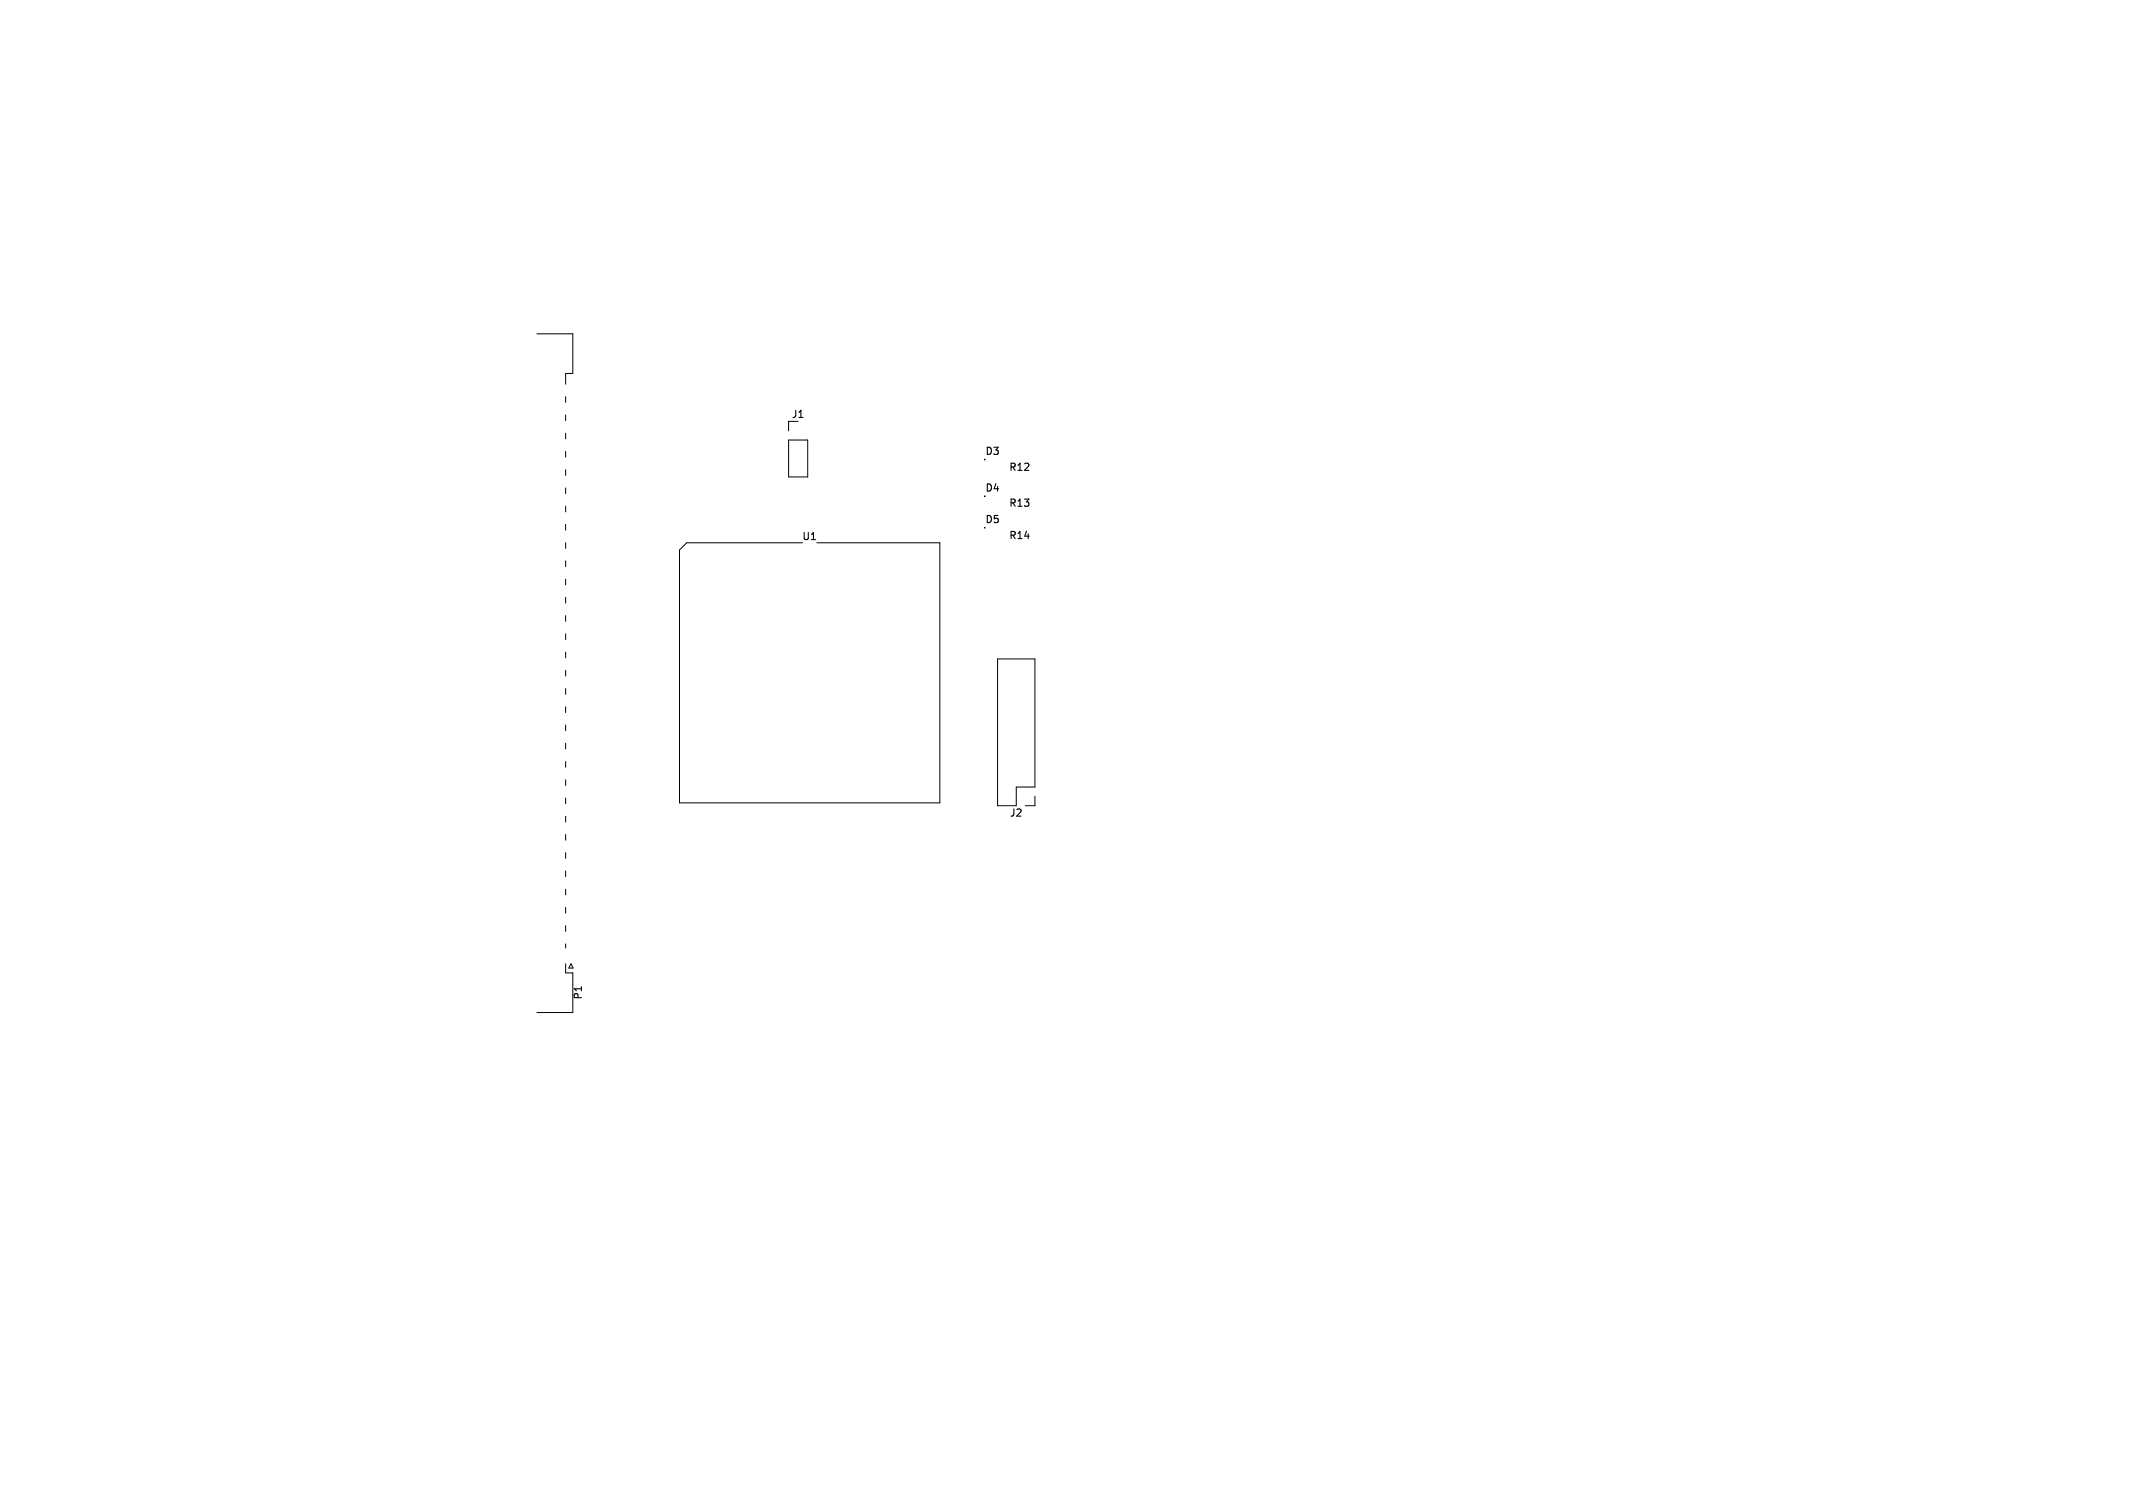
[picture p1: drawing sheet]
<svg xmlns="http://www.w3.org/2000/svg" width="297mm" height="210mm" viewBox="0 0 297 210" stroke-linecap="round" stroke-linejoin="round" font-family="sans-serif">
<defs><g id="words">
<g font-size="1.4">
<text x="110.2" y="58.4">J1</text>
<text x="137.1" y="63.6">D3</text>
<text x="140.4" y="65.8">R12</text>
<text x="137.1" y="68.7">D4</text>
<text x="140.4" y="70.8">R13</text>
<text x="111.6" y="75.4">U1</text>
<text x="137.1" y="73.1">D5</text>
<text x="140.4" y="75.3">R14</text>
<text x="140.5" y="113.9">J2</text>
<text x="81.2" y="139.3" transform="rotate(-90 81.2 139.3)">P1</text>
</g>
</g></defs>
<g fill="none" stroke="#000" stroke-width=".14">
<path d="M74.8 46.5h5v5.5h-1v1.5M78.8 55.2v.8M78.8 57.8v.8M109.8 58.7v1.3M78.8 60.3v.8M78.8 62.9v.8M78.8 65.4v.8M78.8 67.9v.8M78.8 70.5v.8M78.8 73v.8M78.8 75.6v.8M78.8 78.1v.8"/>
<path d="M109.8 61.3h2.7v5.1h-2.7zM111.7 75.6h-16.1l-1 1v35.2h36.3v-36.2h-17.2M78.8 80.6v.8M78.8 83.2v.8M78.8 85.7v.8M78.8 88.3v.8M78.8 90.8v.8M78.8 93.3v.8M78.8 95.9v.8M78.8 98.4v.8M138.9 91.8h5.2v17.8h-2.6v2.6h-2.6zM78.8 101v.8"/>
<path d="M78.8 103.5v.8M78.8 106v.8M78.8 108.6v.8M78.8 111.1v.8M78.8 113.7v.8M78.8 116.2v.8M78.8 118.7v.8M144.1 110.9v1.3h-1.3M78.8 134.2v1.3h1v5.5h-5M78.8 121.3v.8M78.8 123.8v.8M78.8 126.4v.8"/>
<path d="M78.8 128.9v.8M78.8 131.4v.6M79.5 134.2l.3 .6h-.6z"/>
<circle cx="137.1" cy="69.1" r=".05"/>
</g>
<use href="#words"/>
</svg>
